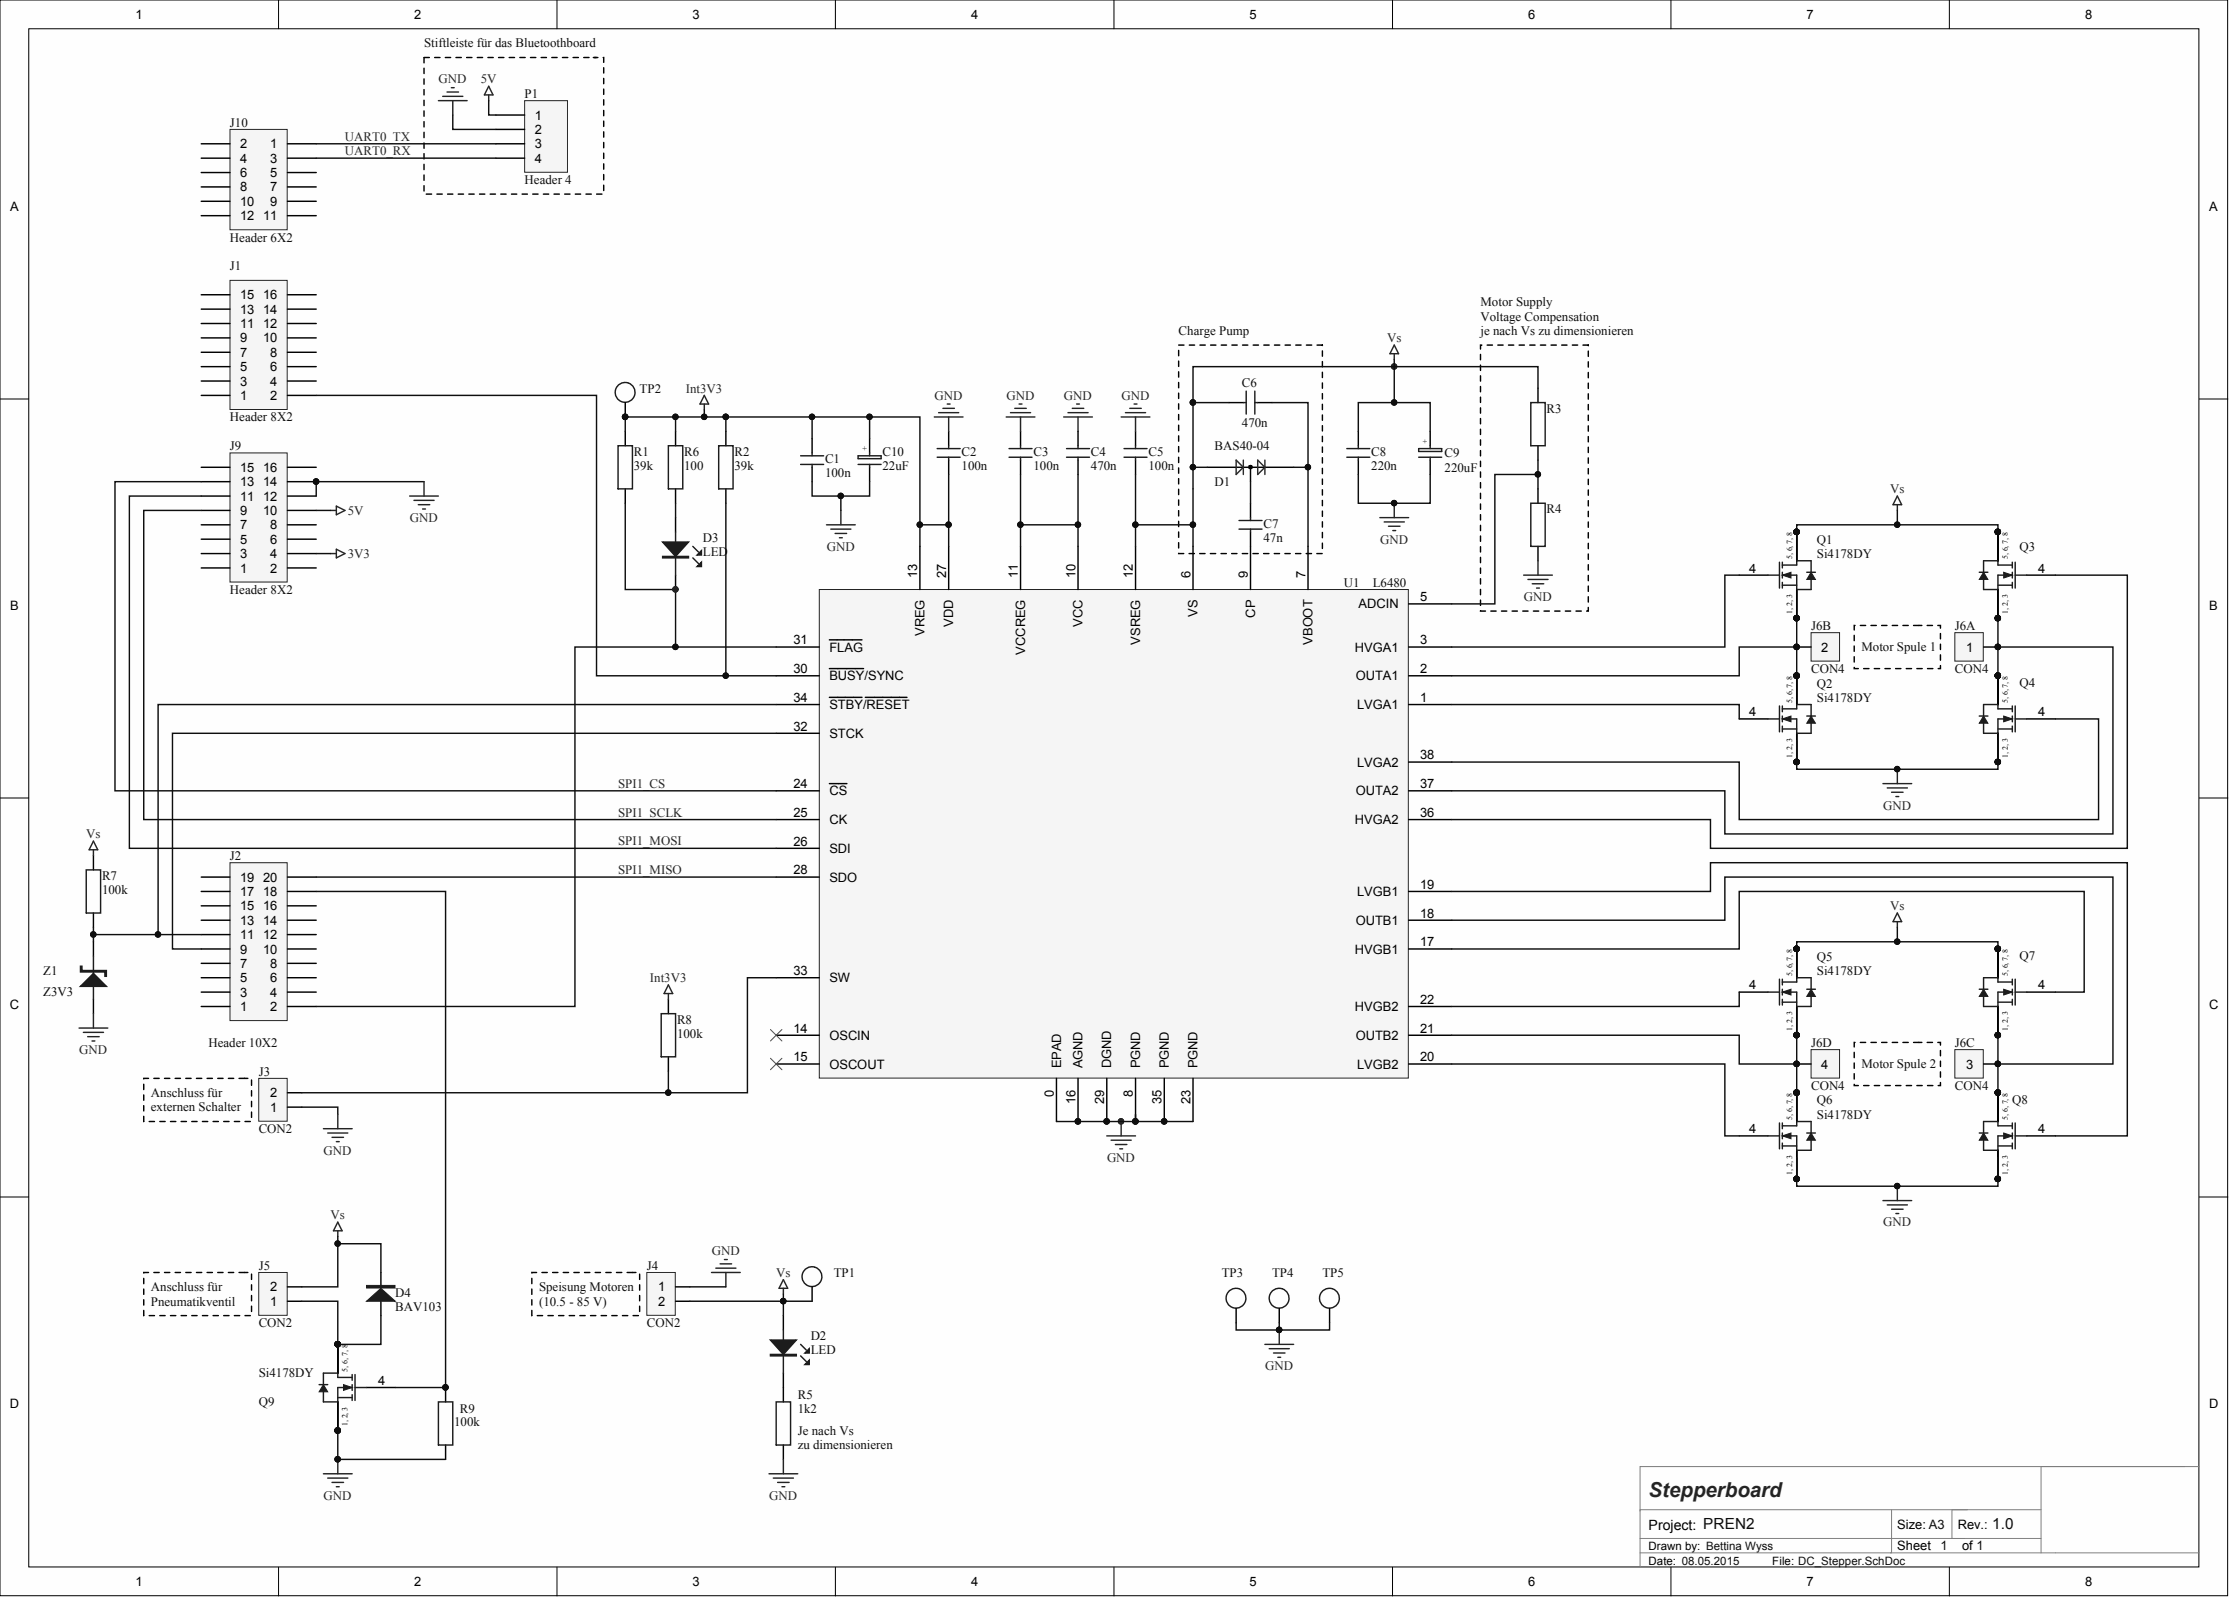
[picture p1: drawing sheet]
<svg xmlns="http://www.w3.org/2000/svg" width="393mm" height="282mm" viewBox="0 0 393 282" stroke-linecap="round" stroke-linejoin="round" font-family="sans-serif">
<defs><g id="words">
<text font-size="3.6" fill="#262626" x="290.8" y="264">Stepperboard</text>
<text font-size="2.7" fill="#0e0e0e" x="351.4" y="269.8">1.0</text>
<text font-size="2.5" x="290.8" y="269.8">Project: PREN2</text>
<g font-size="2.3">
<text x="23.9" y="3.3">1</text>
<text x="73.1" y="3.3">2</text>
<text x="122.2" y="3.3">3</text>
<text x="171.3" y="3.3">4</text>
<text x="220.4" y="3.3">5</text>
<text x="269.6" y="3.3">6</text>
<text x="318.7" y="3.3">7</text>
<text x="367.8" y="3.3">8</text>
<text x="94.3" y="21.1">1</text>
<text x="94.3" y="23.6">2</text>
<text x="42.3" y="26.2">2</text>
<text x="42.3" y="28.7">4</text>
<text x="47.7" y="26.2">1</text>
<text x="47.7" y="28.7">3</text>
<text x="94.3" y="26.2">3</text>
<text x="94.3" y="28.7">4</text>
<text x="42.3" y="31.2">6</text>
<text x="42.3" y="33.8">8</text>
<text x="47.7" y="31.2">5</text>
<text x="47.7" y="33.8">7</text>
<text x="1.8" y="37.2">A</text>
<text x="42.3" y="36.3">10</text>
<text x="42.3" y="38.8">12</text>
<text x="46.4" y="38.8">11</text>
<text x="47.7" y="36.3">9</text>
<text x="389.7" y="37.2">A</text>
<text x="42.3" y="52.8">15</text>
<text x="46.4" y="52.8">16</text>
<text x="42.3" y="57.9">11</text>
<text x="42.3" y="55.3">13</text>
<text x="46.4" y="57.9">12</text>
<text x="46.4" y="55.3">14</text>
<text x="42.3" y="65.5">5</text>
<text x="42.3" y="62.9">7</text>
<text x="42.3" y="60.4">9</text>
<text x="46.4" y="60.4">10</text>
<text x="47.7" y="65.5">6</text>
<text x="47.7" y="62.9">8</text>
<text x="42.3" y="70.5">1</text>
<text x="42.3" y="68">3</text>
<text x="47.7" y="70.5">2</text>
<text x="47.7" y="68">4</text>
<text x="42.3" y="83.2">15</text>
<text x="46.4" y="83.2">16</text>
<text x="42.3" y="88.3">11</text>
<text x="42.3" y="85.8">13</text>
<text x="46.4" y="88.3">12</text>
<text x="46.4" y="85.8">14</text>
<text x="42.3" y="95.9">5</text>
<text x="42.3" y="93.4">7</text>
<text x="42.3" y="90.8">9</text>
<text x="46.4" y="90.8">10</text>
<text x="47.7" y="95.9">6</text>
<text x="47.7" y="93.4">8</text>
<text x="42.3" y="101">1</text>
<text x="42.3" y="98.4">3</text>
<text x="47.7" y="101">2</text>
<text x="47.7" y="98.4">4</text>
<text x="161.8" y="102" transform="rotate(-90 161.8 102)">13</text>
<text x="166.9" y="102" transform="rotate(-90 166.9 102)">27</text>
<text x="179.5" y="102" transform="rotate(-90 179.5 102)">11</text>
<text x="189.7" y="102" transform="rotate(-90 189.7 102)">10</text>
<text x="199.8" y="102" transform="rotate(-90 199.8 102)">12</text>
<text x="210" y="102" transform="rotate(-90 210 102)">6</text>
<text x="220.1" y="102" transform="rotate(-90 220.1 102)">9</text>
<text x="230.3" y="102" transform="rotate(-90 230.3 102)">7</text>
<text x="308.6" y="101">4</text>
<text x="359.5" y="101">4</text>
<text x="1.8" y="107.6">B</text>
<text x="239.6" y="107.3">ADCIN</text>
<text x="250.5" y="106.1">5</text>
<text x="389.7" y="107.6">B</text>
<text x="140" y="113.7">31</text>
<text x="163.1" y="112.2" transform="rotate(-90 163.1 112.2)">VREG</text>
<text x="168.1" y="110.5" transform="rotate(-90 168.1 110.5)">VDD</text>
<text x="191" y="110.5" transform="rotate(-90 191 110.5)">VCC</text>
<text x="201.1" y="113.7" transform="rotate(-90 201.1 113.7)">VSREG</text>
<text x="211.2" y="108.8" transform="rotate(-90 211.2 108.8)">VS</text>
<text x="221.4" y="108.9" transform="rotate(-90 221.4 108.9)">CP</text>
<text x="231.5" y="113.7" transform="rotate(-90 231.5 113.7)">VBOOT</text>
<text x="250.5" y="113.7">3</text>
<text x="140" y="118.7">30</text>
<text x="146.3" y="114.9">FLAG</text>
<text x="180.8" y="115.5" transform="rotate(-90 180.8 115.5)">VCCREG</text>
<text x="239" y="114.9">HVGA1</text>
<text x="250.5" y="118.7">2</text>
<text x="321.2" y="114.9">2</text>
<text x="346.8" y="114.9">1</text>
<text x="140" y="123.8">34</text>
<text x="146.3" y="120">BUSY/SYNC</text>
<text x="146.3" y="125.1">STBY/RESET</text>
<text x="239.1" y="120">OUTA1</text>
<text x="239.4" y="125.1">LVGA1</text>
<text x="250.5" y="123.8">1</text>
<text x="140" y="128.9">32</text>
<text x="146.3" y="130.1">STCK</text>
<text x="308.6" y="126.3">4</text>
<text x="359.5" y="126.3">4</text>
<text x="239.4" y="135.2">LVGA2</text>
<text x="250.5" y="134">38</text>
<text x="140" y="139">24</text>
<text x="146.3" y="140.3">CS</text>
<text x="239.1" y="140.3">OUTA2</text>
<text x="250.5" y="139">37</text>
<text x="140" y="144.1">25</text>
<text x="140" y="149.2">26</text>
<text x="146.3" y="145.4">CK</text>
<text x="239" y="145.4">HVGA2</text>
<text x="250.5" y="144.1">36</text>
<text x="42.3" y="155.5">19</text>
<text x="46.4" y="155.5">20</text>
<text x="140" y="154.2">28</text>
<text x="146.3" y="150.4">SDI</text>
<text x="146.3" y="155.5">SDO</text>
<text x="42.3" y="160.6">15</text>
<text x="42.3" y="158">17</text>
<text x="46.4" y="160.6">16</text>
<text x="46.4" y="158">18</text>
<text x="239.4" y="158">LVGB1</text>
<text x="250.5" y="161.9">18</text>
<text x="250.5" y="156.8">19</text>
<text x="42.3" y="165.7">11</text>
<text x="42.3" y="163.1">13</text>
<text x="46.4" y="165.7">12</text>
<text x="46.4" y="163.1">14</text>
<text x="239.1" y="163.1">OUTB1</text>
<text x="250.5" y="166.9">17</text>
<text x="42.3" y="173.3">5</text>
<text x="42.3" y="170.7">7</text>
<text x="42.3" y="168.2">9</text>
<text x="46.4" y="168.2">10</text>
<text x="47.7" y="173.3">6</text>
<text x="47.7" y="170.7">8</text>
<text x="140" y="172">33</text>
<text x="146.3" y="173.3">SW</text>
<text x="239" y="168.2">HVGB1</text>
<text x="1.7" y="178">C</text>
<text x="42.3" y="178.3">1</text>
<text x="42.3" y="175.8">3</text>
<text x="47.7" y="178.3">2</text>
<text x="47.7" y="175.8">4</text>
<text x="239" y="178.3">HVGB2</text>
<text x="250.5" y="177.1">22</text>
<text x="308.6" y="174.5">4</text>
<text x="359.5" y="174.5">4</text>
<text x="389.6" y="178">C</text>
<text x="140" y="182.1">14</text>
<text x="146.3" y="183.4">OSCIN</text>
<text x="239.1" y="183.4">OUTB2</text>
<text x="250.5" y="182.1">21</text>
<text x="140" y="187.2">15</text>
<text x="146.3" y="188.5">OSCOUT</text>
<text x="187.2" y="188.4" transform="rotate(-90 187.2 188.4)">EPAD</text>
<text x="191" y="188.4" transform="rotate(-90 191 188.4)">AGND</text>
<text x="196" y="188.4" transform="rotate(-90 196 188.4)">DGND</text>
<text x="201.1" y="188.4" transform="rotate(-90 201.1 188.4)">PGND</text>
<text x="206.2" y="188.4" transform="rotate(-90 206.2 188.4)">PGND</text>
<text x="211.2" y="188.4" transform="rotate(-90 211.2 188.4)">PGND</text>
<text x="239.4" y="188.5">LVGB2</text>
<text x="250.5" y="187.2">20</text>
<text x="321.2" y="188.5">4</text>
<text x="346.8" y="188.5">3</text>
<text x="47.7" y="196.1">1</text>
<text x="47.7" y="193.6">2</text>
<text x="185.9" y="193.5" transform="rotate(-90 185.9 193.5)">0</text>
<text x="189.7" y="194.8" transform="rotate(-90 189.7 194.8)">16</text>
<text x="194.8" y="194.8" transform="rotate(-90 194.8 194.8)">29</text>
<text x="199.8" y="193.5" transform="rotate(-90 199.8 193.5)">8</text>
<text x="204.9" y="194.8" transform="rotate(-90 204.9 194.8)">35</text>
<text x="210" y="194.8" transform="rotate(-90 210 194.8)">23</text>
<text x="308.6" y="199.9">4</text>
<text x="359.5" y="199.9">4</text>
<text x="47.7" y="227.8">2</text>
<text x="116.1" y="227.8">1</text>
<text x="47.7" y="230.3">1</text>
<text x="116.1" y="230.3">2</text>
<text x="66.7" y="244.3">4</text>
<text x="1.7" y="248.4">D</text>
<text x="389.6" y="248.4">D</text>
<text x="334.7" y="269.6">Size: A3</text>
<text x="345.3" y="269.6">Rev.:</text>
<text x="334.7" y="273.4">Sheet</text>
<text x="346.1" y="273.4">of 1</text>
<text x="23.9" y="279.8">1</text>
<text x="73.1" y="279.8">2</text>
<text x="122.2" y="279.8">3</text>
<text x="171.3" y="279.8">4</text>
<text x="220.4" y="279.8">5</text>
<text x="269.6" y="279.8">6</text>
<text x="318.7" y="279.8">7</text>
<text x="367.8" y="279.8">8</text>
</g>
<g font-size="2.3" fill="#0e0e0e">
<text x="74.8" y="8.4">Stiftleiste für das Bluetoothboard</text>
<text x="92.5" y="17.2">P1</text>
<text x="40.6" y="22.3">J10</text>
<text x="92.5" y="32.5">Header 4</text>
<text x="40.6" y="42.6">Header 6X2</text>
<text x="40.6" y="47.7">J1</text>
<text x="207.9" y="59.1">Charge Pump</text>
<text x="261.1" y="54">Motor Supply</text>
<text x="261.1" y="56.6">Voltage Compensation</text>
<text x="261.1" y="59.1">je nach Vs zu dimensionieren</text>
<text x="112.8" y="69.2">TP2</text>
<text x="219.1" y="68.2">C6</text>
<text x="40.6" y="74.3">Header 8X2</text>
<text x="219.1" y="75.3">470n</text>
<text x="272.8" y="72.8">R3</text>
<text x="40.6" y="79.4">J9</text>
<text x="111.8" y="80.4">R1</text>
<text x="111.8" y="82.9">39k</text>
<text x="120.7" y="80.4">R6</text>
<text x="120.7" y="82.9">100</text>
<text x="129.6" y="80.4">R2</text>
<text x="129.6" y="82.9">39k</text>
<text x="145.5" y="81.7">C1</text>
<text x="155.7" y="80.4">C10</text>
<text x="155.7" y="82.9">22uF</text>
<text x="169.6" y="80.4">C2</text>
<text x="169.6" y="82.9">100n</text>
<text x="182.3" y="80.4">C3</text>
<text x="182.3" y="82.9">100n</text>
<text x="192.4" y="80.4">C4</text>
<text x="192.4" y="82.9">470n</text>
<text x="202.6" y="80.4">C5</text>
<text x="202.6" y="82.9">100n</text>
<text x="214.2" y="79.4">BAS40-04</text>
<text x="241.9" y="80.4">C8</text>
<text x="241.9" y="82.9">220n</text>
<text x="254.8" y="80.7">C9</text>
<text x="254.8" y="83.2">220uF</text>
<text x="145.5" y="84.2">100n</text>
<text x="214.2" y="85.7">D1</text>
<text x="124" y="95.6">D3</text>
<text x="222.9" y="93.1">C7</text>
<text x="222.9" y="95.6">47n</text>
<text x="272.8" y="90.5">R4</text>
<text x="320.5" y="95.9">Q1</text>
<text x="124" y="98.2">LED</text>
<text x="320.5" y="98.4">Si4178DY</text>
<text x="356.2" y="97.1">Q3</text>
<text x="40.6" y="104.7">Header 8X2</text>
<text x="237.1" y="103.5">U1</text>
<text x="242.1" y="103.5">L6480</text>
<text x="319.5" y="111.1">J6B</text>
<text x="344.8" y="111.1">J6A</text>
<text x="319.5" y="118.7">CON4</text>
<text x="328.3" y="114.9">Motor Spule 1</text>
<text x="344.8" y="118.7">CON4</text>
<text x="320.5" y="121.3">Q2</text>
<text x="320.5" y="123.8">Si4178DY</text>
<text x="356.2" y="121.2">Q4</text>
<text x="18" y="155.2">R7</text>
<text x="40.6" y="151.7">J2</text>
<text x="18" y="157.8">100k</text>
<text x="7.6" y="172">Z1</text>
<text x="320.5" y="169.5">Q5</text>
<text x="320.5" y="172">Si4178DY</text>
<text x="356.2" y="169.4">Q7</text>
<text x="7.6" y="175.8">Z3V3</text>
<text x="36.8" y="184.6">Header 10X2</text>
<text x="119.4" y="180.6">R8</text>
<text x="119.4" y="183.1">100k</text>
<text x="319.5" y="184.6">J6D</text>
<text x="344.8" y="184.6">J6C</text>
<text x="45.6" y="189.7">J3</text>
<text x="328.3" y="188.4">Motor Spule 2</text>
<text x="26.6" y="193.5">Anschluss für</text>
<text x="26.6" y="196">externen Schalter</text>
<text x="319.5" y="192.2">CON4</text>
<text x="320.5" y="194.8">Q6</text>
<text x="320.5" y="197.4">Si4178DY</text>
<text x="344.8" y="192.2">CON4</text>
<text x="355" y="194.8">Q8</text>
<text x="45.6" y="199.9">CON2</text>
<text x="26.6" y="227.7">Anschluss für</text>
<text x="45.6" y="223.9">J5</text>
<text x="95.1" y="227.7">Speisung Motoren</text>
<text x="114.1" y="223.9">J4</text>
<text x="147.1" y="225.2">TP1</text>
<text x="215.5" y="225.2">TP3</text>
<text x="224.4" y="225.2">TP4</text>
<text x="233.3" y="225.2">TP5</text>
<text x="26.6" y="230.3">Pneumatikventil</text>
<text x="69.7" y="228.8">D4</text>
<text x="69.7" y="231.3">BAV103</text>
<text x="95.1" y="230.3">(10.5 - 85 V)</text>
<text x="45.6" y="234.1">CON2</text>
<text x="114.1" y="234.1">CON2</text>
<text x="143" y="236.4">D2</text>
<text x="143" y="238.9">LED</text>
<text x="45.6" y="243">Si4178DY</text>
<text x="45.6" y="248">Q9</text>
<text x="80.1" y="251.6">100k</text>
<text x="81.1" y="249.3">R9</text>
<text x="140.7" y="246.8">R5</text>
<text x="140.7" y="249.3">1k2</text>
<text x="140.7" y="253.1">Je nach Vs</text>
<text x="140.7" y="255.6">zu dimensionieren</text>
<text x="342.3" y="273.4">1</text>
</g>
<g font-size="2.3" fill="#262626">
<text x="77.4" y="14.7">GND</text>
<text x="84.8" y="14.7">5V</text>
<text x="60.8" y="24.9">UART0_TX</text>
<text x="60.8" y="27.4">UART0_RX</text>
<text x="244.7" y="60.4">Vs</text>
<text x="121" y="69.2">Int3V3</text>
<text x="164.8" y="70.5">GND</text>
<text x="177.5" y="70.5">GND</text>
<text x="187.7" y="70.5">GND</text>
<text x="197.8" y="70.5">GND</text>
<text x="333.4" y="87">Vs</text>
<text x="61.4" y="90.8">5V</text>
<text x="72.3" y="92.1">GND</text>
<text x="243.4" y="95.9">GND</text>
<text x="61.4" y="98.4">3V3</text>
<text x="145.8" y="97.1">GND</text>
<text x="268.8" y="106">GND</text>
<text x="109" y="139">SPI1_CS</text>
<text x="332.2" y="142.8">GND</text>
<text x="15.2" y="147.9">Vs</text>
<text x="109" y="144.1">SPI1_SCLK</text>
<text x="109" y="149.1">SPI1_MOSI</text>
<text x="109" y="154.2">SPI1_MISO</text>
<text x="333.4" y="160.5">Vs</text>
<text x="114.6" y="173.2">Int3V3</text>
<text x="14" y="185.9">GND</text>
<text x="57.1" y="203.7">GND</text>
<text x="195.3" y="204.9">GND</text>
<text x="58.3" y="215.1">Vs</text>
<text x="125.5" y="221.4">GND</text>
<text x="332.2" y="216.3">GND</text>
<text x="136.9" y="225.2">Vs</text>
<text x="223.2" y="241.7">GND</text>
<text x="57.1" y="264.5">GND</text>
<text x="135.7" y="264.5">GND</text>
</g>
<g font-size="2">
<text x="290.8" y="273.5">Drawn by: Bettina Wyss</text>
<text x="290.8" y="276">Date: 08.05.2015</text>
<text x="312.6" y="276">File: DC_Stepper.SchDoc</text>
</g>
<g font-size="1.4" fill="#0e0e0e">
<text x="152.1" y="79.6">+</text>
<text x="251" y="78.3">+</text>
</g>
<g font-size="1.4">
<text x="316.1" y="98.7" transform="rotate(-90 316.1 98.7)">5, 6, 7, 8</text>
<text x="354.1" y="98.7" transform="rotate(-90 354.1 98.7)">5, 6, 7, 8</text>
<text x="316.1" y="108.3" transform="rotate(-90 316.1 108.3)">1, 2, 3</text>
<text x="354.1" y="108.3" transform="rotate(-90 354.1 108.3)">1, 2, 3</text>
<text x="316.1" y="124" transform="rotate(-90 316.1 124)">5, 6, 7, 8</text>
<text x="354.1" y="124" transform="rotate(-90 354.1 124)">5, 6, 7, 8</text>
<text x="316.1" y="133.7" transform="rotate(-90 316.1 133.7)">1, 2, 3</text>
<text x="354.1" y="133.7" transform="rotate(-90 354.1 133.7)">1, 2, 3</text>
<text x="316.1" y="172.2" transform="rotate(-90 316.1 172.2)">5, 6, 7, 8</text>
<text x="354.1" y="172.2" transform="rotate(-90 354.1 172.2)">5, 6, 7, 8</text>
<text x="316.1" y="181.8" transform="rotate(-90 316.1 181.8)">1, 2, 3</text>
<text x="354.1" y="181.8" transform="rotate(-90 354.1 181.8)">1, 2, 3</text>
<text x="316.1" y="197.6" transform="rotate(-90 316.1 197.6)">5, 6, 7, 8</text>
<text x="354.1" y="197.6" transform="rotate(-90 354.1 197.6)">5, 6, 7, 8</text>
<text x="316.1" y="207.2" transform="rotate(-90 316.1 207.2)">1, 2, 3</text>
<text x="354.1" y="207.2" transform="rotate(-90 354.1 207.2)">1, 2, 3</text>
<text x="61.3" y="242" transform="rotate(-90 61.3 242)">5, 6, 7, 8</text>
<text x="61.3" y="251.6" transform="rotate(-90 61.3 251.6)">1, 2, 3</text>
</g>
</g></defs>
<g fill="#fefefe" stroke="#000" stroke-width=".18">
<path d="M0 0h392.9v281.5h-392.9z"/>
<path d="M5.1 5.1h382.8v271.3h-382.8z"/>
</g>
<g fill="none" stroke="#000" stroke-width=".18">
<path d="M49.1 0v5.1M98.2 0v5.1M147.4 0v5.1M196.5 0v5.1M245.6 0v5.1M294.7 0v5.1M343.8 0v5.1M0 70.4h5.1M387.9 70.4h5.1M0 140.8h5.1M387.9 140.8h5.1M0 211.1h5.1"/>
<path d="M387.9 211.1h5.1M49.1 276.4v5.1M98.2 276.4v5.1M147.4 276.4v5.1M196.5 276.4v5.1M245.6 276.4v5.1M294.7 276.4v5.1M343.8 276.4v5.1"/>
</g>
<g fill="#0e0e0e" stroke="#0e0e0e" stroke-width=".18">
<circle cx="119.1" cy="104" r=".48"/>
<circle cx="197.7" cy="197.8" r=".48"/>
<circle cx="245.9" cy="64.6" r=".48"/>
</g>
<path d="M385.4 258.7h-96.1v17.7M387.9 258.7h-27.9v15.2M289.3 273.9h98.6M289.3 271.4h70.7M333.7 266.3v7.6h-.3M347.1 266.3h-2.8v5.1h2.3M360 266.3h-70.7v.3" fill="none" stroke="#808080" stroke-width=".18"/>
<path d="M40.6 22.8h10.1v17.7h-10.1z" fill="#f5f5f5" stroke="#262626" stroke-width=".18"/>
<path d="M35.5 25.4h5.1M35.5 27.9h5.1M35.5 30.4h5.1M35.5 33h5.1M35.5 35.5h5.1M35.5 38h5.1M50.7 25.4h5.1M50.7 27.9h5.1M50.7 30.4h5.1M50.7 33h5.1M50.7 35.5h5.1M50.7 38h5.1" fill="none" stroke="#000" stroke-width=".25"/>
<path d="M40.6 49.5h10.1v22.7h-10.1z" fill="#f5f5f5" stroke="#262626" stroke-width=".18"/>
<g fill="none" stroke="#000" stroke-width=".25">
<path d="M35.5 59.6h5.1M35.5 57.1h5.1M35.5 54.5h5.1M35.5 52h5.1M50.7 59.6h5.1M50.7 57.1h5.1M50.7 54.5h5.1M50.7 52h5.1M35.5 69.7h5.1M35.5 67.2h5.1M35.5 64.7h5.1M35.5 62.1h5.1"/>
<path d="M50.7 69.7h5.1M50.7 67.2h5.1M50.7 64.7h5.1M50.7 62.1h5.1"/>
</g>
<path d="M40.6 79.9h10.1v22.8h-10.1z" fill="#f5f5f5" stroke="#262626" stroke-width=".18"/>
<g fill="none" stroke="#000" stroke-width=".25">
<path d="M35.5 97.6h5.1M35.5 95.1h5.1M35.5 92.6h5.1M35.5 90h5.1M35.5 87.5h5.1M35.5 85h5.1M35.5 82.4h5.1M50.7 97.6h5.1M50.7 95.1h5.1M50.7 92.6h5.1M50.7 90h5.1M50.7 87.5h5.1"/>
<path d="M50.7 85h5.1M50.7 82.4h5.1M35.5 100.2h5.1M50.7 100.2h5.1"/>
</g>
<circle cx="55.8" cy="84.9" r=".48" fill="#0e0e0e" stroke="#0e0e0e" stroke-width=".18"/>
<path d="M58.3 90h1M58.3 97.6h1M59.3 89.3l1.5 .7-1.5 .8zM59.3 96.9l1.5 .7-1.5 .8z" fill="none" stroke="#262626" stroke-width=".25"/>
<path d="M40.6 152.2h10.1v27.8h-10.1z" fill="#f5f5f5" stroke="#262626" stroke-width=".18"/>
<g fill="none" stroke="#000" stroke-width=".25">
<path d="M110.3 76.1v2.5M128 76.1v2.5M143.2 77.4v2.5M167.3 76.1v2.5M180 76.1v2.5M190.2 76.1v2.5M200.3 76.1v2.5M216.8 71h2.5M221.8 71h2.6M239.6 76.1v2.5M252.3 76.1v2.5M271.3 68.5v2.5"/>
<path d="M271.3 78.6v2.6M110.3 86.2v2.6M128 86.2v2.6M143.2 82.4v2.6M167.3 81.2v2.5M180 81.2v2.5M190.2 81.2v2.5M200.3 81.2v2.5M220.6 88.8v2.5M220.6 93.8v2.6M239.6 81.2v2.5M252.3 81.2v2.5"/>
<path d="M271.3 86.2v2.6M271.3 96.4v2.5M35.5 159.8h5.1M35.5 157.2h5.1M35.5 154.7h5.1M50.7 159.8h5.1M50.7 157.2h5.1M50.7 154.7h5.1M35.5 177.5h5.1M35.5 175h5.1M35.5 172.5h5.1M35.5 169.9h5.1"/>
<path d="M35.5 167.4h5.1M35.5 164.9h5.1M35.5 162.3h5.1M50.7 177.5h5.1M50.7 175h5.1M50.7 172.5h5.1M50.7 169.9h5.1M50.7 167.4h5.1M50.7 164.9h5.1M50.7 162.3h5.1"/>
</g>
<g fill="none" stroke="#1c1c1c" stroke-width=".25">
<path d="M109 78.6h2.6v7.6h-2.6zM126.8 78.6h2.5v7.6h-2.5zM143.2 79.9v.5M165.3 79.1h4.1M167.3 78.6v.5M178 79.1h4M180 78.6v.5M188.1 79.1h4.1M190.2 78.6v.5M198.3 79.1h4M200.3 78.6v.5M219.3 71h.5"/>
<path d="M219.8 69v4M221.3 69v4M221.3 71h.5M237.6 79.1h4M239.6 78.6v.5M250.2 79.1h4.1v.5h-4.1zM252.3 78.6v.5M270 71h2.6v7.6h-2.6zM141.2 81.9h4.1M141.2 80.4h4.1M143.2 81.9v.5M165.3 80.7h4.1"/>
<path d="M167.3 80.7v.5M178 80.7h4M180 80.7v.5M188.1 80.7h4.1M190.2 80.7v.5M198.3 80.7h4M200.3 80.7v.5M218.5 91.8h4.1M218.5 93.3h4.1M220.6 91.3v.5M220.6 93.3v.5M237.6 80.7h4"/>
<path d="M239.6 80.7v.5M250.2 80.7h4.1M252.3 80.7v.5M270 88.8h2.6v7.6h-2.6z"/>
</g>
<g fill="none" stroke="#262626" stroke-width=".25">
<path d="M164.8 73.5h5.1M165.6 72.8h3.5M166.3 72h2M167.1 71.3h.5M167.3 73.5v2.6M177.5 73.5h5M178.2 72.8h3.6M179 72h2M179.8 71.3h.5M180 73.5v2.6M187.6 73.5h5.1M188.4 72.8h3.5"/>
<path d="M189.1 72h2.1M189.9 71.3h.5M190.2 73.5v2.6M197.8 73.5h5M198.5 72.8h3.6M199.3 72h2M200 71.3h.5M200.3 73.5v2.6M245.9 62.4v1M245.9 60.9l.8 1.5h-1.5zM145.8 92.6h5.1M146.5 93.3h3.6"/>
<path d="M147.3 94.1h2M148.1 94.9h.5M148.3 90v2.6M243.4 91.3h5.1M244.2 92.1h3.5M244.9 92.8h2M245.7 93.6h.5M245.9 88.8v2.5M271.3 98.9v2.5M334.7 89v1M334.7 87.5l.7 1.5h-1.5zM268.7 101.4h5.1"/>
<path d="M269.5 102.2h3.6M270.3 103h2M271 103.7h.5M332.1 138.2h5.1M332.9 139h3.5M333.7 139.7h2M334.7 135.7v2.5M334.4 140.5h.5M197.8 197.8v2.6M195.2 200.4h5.1M196 201.1h3.5M196.7 201.9h2.1"/>
<path d="M197.5 202.6h.5"/>
</g>
<circle cx="197.7" cy="197.8" r=".48" fill="#262626" stroke="#262626" stroke-width=".18"/>
<g fill="#0e0e0e" stroke="#0e0e0e" stroke-width=".18">
<circle cx="245.9" cy="88.7" r=".48"/>
<circle cx="334.6" cy="135.7" r=".48"/>
</g>
<path d="M144.5 104h103.9v86.2h-103.9z" fill="#f5f5f5" stroke="#262626" stroke-width=".18"/>
<g fill="none" stroke="#000" stroke-width=".25">
<path d="M162.3 96.4v7.6M167.3 96.4v7.6M180 96.4v7.6M190.2 96.4v7.6M200.3 96.4v7.6M210.4 96.4v7.6M213 82.4h15.2M220.6 82.4v2.6M220.6 96.4v7.6M230.7 96.4v7.6M136.9 119.2h7.6M136.9 114.1h7.6"/>
<path d="M146.3 117.9h6M146.3 112.9h5.7M248.5 119.2h7.6M248.5 114.1h7.6M248.5 106.5h7.6M136.9 124.3h7.6M136.9 139.5h7.6M136.9 129.3h7.6M146.3 138.2h3.1M146.3 123h5.7M152.6 123h7.4M248.5 124.3h7.6"/>
<path d="M248.5 139.5h7.6M248.5 134.4h7.6M136.9 144.6h7.6M136.9 149.6h7.6M136.9 154.7h7.6M248.5 157.2h7.6M248.5 144.6h7.6M136.9 172.5h7.6M248.5 167.4h7.6M248.5 162.3h7.6M248.5 177.5h7.6M136.9 182.6h7.6"/>
<path d="M136.9 187.7h7.6M186.3 190.2v7.6M190.2 190.2v7.6M195.2 190.2v7.6M200.3 190.2v7.6M205.4 190.2v7.6M210.4 190.2v7.6M248.5 182.6h7.6M248.5 187.7h7.6"/>
</g>
<g fill="#0e0e0e" stroke="#0e0e0e" stroke-width=".18">
<circle cx="190.1" cy="197.8" r=".48"/>
<circle cx="195.2" cy="197.8" r=".48"/>
<circle cx="200.3" cy="197.8" r=".48"/>
<circle cx="205.3" cy="197.8" r=".48"/>
</g>
<path d="M135.9 181.6l2 2M135.9 186.7l2 2M137.9 181.6l-2 2M137.9 186.7l-2 2" fill="none" stroke="#4c4c4c" stroke-width=".18"/>
<path d="M218 81.2l1.3 1.2-1.3 1.3zM219.3 81.2v2.5M221.8 81.2l1.3 1.2-1.3 1.3zM223.1 81.2v2.5" fill="none" stroke="#292929" stroke-width=".25"/>
<circle cx="220.6" cy="82.4" r=".01" fill="#fefefe" stroke="#000" stroke-width=".76"/>
<path d="M153.4 77.4v2.5M153.4 82.4v2.6" fill="none" stroke="#000" stroke-width=".25"/>
<path d="M153.4 79.9v.5M151.4 81.9h4M151.4 80.4h4v.5h-4zM153.4 81.9v.5" fill="none" stroke="#1c1c1c" stroke-width=".25"/>
<path d="M45.6 190.2h5.1v7.6h-5.1z" fill="#f5f5f5" stroke="#262626" stroke-width=".18"/>
<path d="M119.2 76.1v2.5M119.2 86.2v2.6M119.2 91.3v2.5M119.2 101.4v2.6M50.7 195.3h2.5M50.7 192.8h2.5" fill="none" stroke="#000" stroke-width=".25"/>
<path d="M117.9 78.6h2.5v7.6h-2.5zM119.2 93.8v7.6M122.2 98.4l1 1M122.2 96.4l1 1" fill="none" stroke="#1c1c1c" stroke-width=".25"/>
<g fill="#1c1c1c" stroke="#1c1c1c" stroke-width=".25">
<path d="M116.9 95.6h4.5l-2.2 2.6z"/>
<path d="M123.7 99.2v.7h-.7z"/>
<path d="M123.7 97.1v.8h-.7z"/>
<path d="M116.9 98.2h4.5v.2h-4.5z" fill-rule="evenodd"/>
</g>
<path d="M77.3 17.8h5.1M78.1 17h3.5M78.8 16.2h2.1M79.6 15.5h.5M79.9 17.8v2.5M86.2 15.2l.8 1.5h-1.6zM86.2 16.7v1.1" fill="none" stroke="#262626" stroke-width=".25"/>
<path d="M74.8 10.1h30.4h-1.3M74.8 10.1v24.1h31.7v-24.1h-1.3M338.5 110.3h-11.4v7.6h15.2v-7.6h-3.8M338.5 183.9h-11.4v7.6h15.2v-7.6h-3.8" fill="none" stroke="#000" stroke-width=".25" stroke-dasharray=".9 .9"/>
<path d="M92.5 17.8h7.6v12.6h-7.6z" fill="#f5f5f5" stroke="#262626" stroke-width=".18"/>
<path d="M87.5 20.3h5M87.5 22.8h5M87.5 25.4h5M87.5 27.9h5" fill="none" stroke="#000" stroke-width=".25"/>
<path d="M114.1 224.5h5v7.5h-5z" fill="#f5f5f5" stroke="#262626" stroke-width=".18"/>
<path d="M119.2 227h2.5M119.2 229.5h2.5M138.2 232.1v2.5M138.2 242.2v5.1M138.2 254.9v2.5" fill="none" stroke="#000" stroke-width=".25"/>
<path d="M125.5 224.5h5.1M126.3 223.7h3.5M127 222.9h2.1M127.8 222.2h.5M128 224.5v2.5M138.2 225.7l.7 1.5h-1.5zM138.2 227.2v1.1M135.6 260h5.1M138.2 257.4v2.6M136.4 260.7h3.6M137.2 261.5h2M137.9 262.2h.5" fill="none" stroke="#262626" stroke-width=".25"/>
<path d="M233.3 60.9h-25.4v36.7h25.4v-36.7M280.2 60.9h-19.1v46.9h19.1v-46.9M43.1 190.2h-17.7v7.6h19v-7.6h-1.3M111.6 224.5h-17.8v7.6h19v-7.6h-1.2" fill="none" stroke="#000" stroke-width=".25" stroke-dasharray=".9 .9"/>
<path d="M138.2 234.6v7.6M141.2 239.2l1 1M141.2 237.1l1 1M136.9 247.3h2.5v7.6h-2.5z" fill="none" stroke="#1c1c1c" stroke-width=".25"/>
<g fill="#1c1c1c" stroke="#1c1c1c" stroke-width=".25">
<path d="M135.9 236.4h4.6l-2.3 2.5z"/>
<path d="M142.7 239.9v.8h-.7z"/>
<path d="M142.7 237.9v.8h-.7z"/>
<path d="M135.9 238.9h4.6v.3h-4.6z" fill-rule="evenodd"/>
</g>
<circle cx="245.9" cy="64.6" r=".48" fill="#262626" stroke="#262626" stroke-width=".18"/>
<path d="M344.8 111.6h5v5h-5z" fill="#f5f5f5" stroke="#262626" stroke-width=".18"/>
<path d="M349.9 114.1h2.5" fill="none" stroke="#000" stroke-width=".25"/>
<circle cx="352.4" cy="114.1" r=".48" fill="#0e0e0e" stroke="#0e0e0e" stroke-width=".18"/>
<path d="M319.5 111.6h5v5h-5z" fill="#f5f5f5" stroke="#262626" stroke-width=".18"/>
<path d="M316.9 114.1h2.6" fill="none" stroke="#000" stroke-width=".25"/>
<circle cx="316.9" cy="114.1" r=".48" fill="#0e0e0e" stroke="#0e0e0e" stroke-width=".18"/>
<path d="M344.8 185.1h5v5.1h-5z" fill="#f5f5f5" stroke="#262626" stroke-width=".18"/>
<path d="M349.9 187.7h2.5" fill="none" stroke="#000" stroke-width=".25"/>
<circle cx="352.4" cy="187.7" r=".48" fill="#0e0e0e" stroke="#0e0e0e" stroke-width=".18"/>
<path d="M319.5 185.1h5v5.1h-5z" fill="#f5f5f5" stroke="#262626" stroke-width=".18"/>
<g fill="none" stroke="#000" stroke-width=".25">
<path d="M110.3 71v2.5M316.9 93.8v5.1M352.4 93.8v5.1M306.8 101.4h5M316.9 104v5.1M316.9 119.2v5.1M352.4 104v5.1M352.4 119.2v5.1M357.5 101.4h5.1M306.8 126.8h5M316.9 129.3v5.1M352.4 129.3v5.1"/>
<path d="M357.5 126.8h5.1M16.5 150.9v2.5M16.5 161v2.6M16.5 166.1v2.6M16.5 176.3v2.5M306.8 175h5M316.9 167.4v5.1M316.9 177.5v5.1M352.4 167.4v5.1M352.4 177.5v5.1M357.5 175h5.1M316.9 187.7h2.6"/>
<path d="M316.9 192.8v5M352.4 192.8v5M306.8 200.4h5M316.9 202.9v5.1M352.4 202.9v5.1M357.5 200.4h5.1M143.2 227v2.5M218 230.8v2.5M225.6 230.8v2.5M234.5 230.8v2.5"/>
</g>
<g fill="#0e0e0e" stroke="#0e0e0e" stroke-width=".18">
<circle cx="316.9" cy="187.7" r=".48"/>
<circle cx="352.4" cy="93.8" r=".48"/>
<circle cx="352.4" cy="109" r=".48"/>
<circle cx="316.9" cy="93.8" r=".48"/>
<circle cx="316.9" cy="109" r=".48"/>
<circle cx="316.9" cy="119.2" r=".48"/>
<circle cx="316.9" cy="134.4" r=".48"/>
<circle cx="352.4" cy="119.2" r=".48"/>
<circle cx="352.4" cy="134.4" r=".48"/>
<circle cx="334.6" cy="209.2" r=".48"/>
<circle cx="316.9" cy="167.4" r=".48"/>
<circle cx="316.9" cy="182.6" r=".48"/>
<circle cx="316.9" cy="192.7" r=".48"/>
<circle cx="316.9" cy="207.9" r=".48"/>
<circle cx="352.4" cy="167.4" r=".48"/>
<circle cx="352.4" cy="182.6" r=".48"/>
<circle cx="352.4" cy="192.7" r=".48"/>
<circle cx="352.4" cy="207.9" r=".48"/>
<circle cx="59.6" cy="257.4" r=".48"/>
<circle cx="225.6" cy="234.6" r=".48"/>
<circle cx="110.3" cy="73.5" r=".48"/>
<circle cx="55.8" cy="84.9" r=".48"/>
<circle cx="128" cy="119.2" r=".48"/>
<circle cx="128" cy="73.5" r=".48"/>
<circle cx="143.2" cy="73.5" r=".48"/>
<circle cx="153.4" cy="73.5" r=".48"/>
<circle cx="148.3" cy="87.5" r=".48"/>
<circle cx="271.3" cy="83.7" r=".48"/>
<circle cx="245.9" cy="88.7" r=".48"/>
<circle cx="334.6" cy="92.5" r=".48"/>
<circle cx="316.9" cy="114.1" r=".48"/>
<circle cx="352.4" cy="187.7" r=".48"/>
<circle cx="210.4" cy="71" r=".48"/>
<circle cx="210.4" cy="82.4" r=".48"/>
<circle cx="230.7" cy="82.4" r=".48"/>
<circle cx="352.4" cy="114.1" r=".48"/>
<circle cx="138.2" cy="229.5" r=".48"/>
<circle cx="245.9" cy="71" r=".48"/>
<circle cx="334.6" cy="166.1" r=".48"/>
<circle cx="334.6" cy="135.7" r=".48"/>
<circle cx="210.4" cy="92.5" r=".48"/>
<circle cx="200.3" cy="92.5" r=".48"/>
<circle cx="190.1" cy="92.5" r=".48"/>
<circle cx="180" cy="92.5" r=".48"/>
<circle cx="167.3" cy="92.5" r=".48"/>
<circle cx="162.2" cy="92.5" r=".48"/>
<circle cx="119.1" cy="114.1" r=".48"/>
<circle cx="119.1" cy="73.5" r=".48"/>
</g>
<g fill="none" stroke="#1c1c1c" stroke-width=".25">
<path d="M110.7 67.5a1.75 1.75 0 0 0-2.1 2.1 1.75 1.75 0 0 0 2.8 .9 1.75 1.75 0 0 0-.6-2.9M313.9 99.2v4.5M314.4 99.7h2.5v-.8h2.6v2M314.4 99.2v1M355 99.7h-2.6v-.8h-2.5v2M355 99.2v1M355.5 99.2v4.5M311.8 101.4h2.1M314.4 101.4h2.5v2.6h2.6v-1.8M314.4 103.2h2.5M314.4 100.9v1.1M314.4 102.7v1"/>
<path d="M318.7 100.9h1.5M349.1 100.9h1.5M352.4 103.2h2.6M355 101.4h-2.6v2.6h-2.5v-1.8M355 100.9v1.1M355 102.7v1M355.5 101.4h2M311.8 126.8h2.1M313.9 124.5v4.6M314.4 125h2.5v-.7h2.6v2M314.4 126.8h2.5v2.5h2.6v-1.7M314.4 124.5v1"/>
<path d="M314.4 126.3v1M314.4 128.1v1M314.4 128.6h2.5M318.7 126.3h1.5M349.1 126.3h1.5M352.4 128.6h2.6M355 125h-2.6v-.7h-2.5v2M355 126.8h-2.6v2.5h-2.5v-1.7M355 124.5v1M355 126.3v1M355 128.1v1M355.5 124.5v4.6"/>
<path d="M355.5 126.8h2M15.2 153.4h2.5v7.6h-2.5zM16.5 168.7v7.6M311.8 175h2.1M313.9 172.7v4.6M314.4 173.2h2.5v-.7h2.6v2M314.4 175h2.5v2.5h2.6v-1.7M314.4 172.7v1M314.4 174.5v1M314.4 176.3v1M314.4 176.8h2.5M318.7 174.5h1.5"/>
<path d="M349.1 174.5h1.5M352.4 176.8h2.6M355 173.2h-2.6v-.7h-2.5v2M355 175h-2.6v2.5h-2.5v-1.7M355 172.7v1M355 174.5v1M355 176.3v1M355.5 172.7v4.6M355.5 175h2M313.9 198.1v4.5M314.4 198.6h2.5v-.8h2.6v2.1M314.4 198.1v1"/>
<path d="M314.4 199.9v1M318.7 199.9h1.5M349.1 199.9h1.5M355 198.6h-2.6v-.8h-2.5v2.1M355 198.1v1M355 199.9v1M355.5 198.1v4.5M311.8 200.4h2.1M314.4 200.4h2.5v2.5h2.6v-1.8M314.4 201.6v1M314.4 202.1h2.5M352.4 202.1h2.6"/>
<path d="M355 200.4h-2.6v2.5h-2.5v-1.8M355 201.6v1M355.5 200.4h2M143.7 223.5a1.75 1.75 0 0 0-2.2 2.1 1.75 1.75 0 0 0 2.9 .9 1.75 1.75 0 0 0-.6-3M218.5 227.3a1.75 1.75 0 0 0-2.2 2.1 1.75 1.75 0 0 0 2.9 .9 1.75 1.75 0 0 0-.6-3M226.1 227.3a1.75 1.75 0 0 0-2.2 2.1 1.75 1.75 0 0 0 2.9 .9 1.75 1.75 0 0 0-.6-3M234.9 227.3a1.75 1.75 0 0 0-2.1 2.1 1.75 1.75 0 0 0 2.9 .9 1.75 1.75 0 0 0-.6-3"/>
</g>
<g fill="#1c1c1c" stroke="#1c1c1c" stroke-width=".18">
<path d="M353.4 100.9l1.6 .5-1.6 .6z"/>
<path d="M349.9 100.9l.7 1.3h-1.5z"/>
<path d="M314.4 101.4l1.5-.5v1.1z"/>
<path d="M319.5 100.9l.7 1.3h-1.5z"/>
<path d="M314.4 126.8l1.5-.5v1z"/>
<path d="M319.5 126.3l.7 1.3h-1.5z"/>
<path d="M353.4 126.3l1.6 .5-1.6 .5z"/>
<path d="M349.9 126.3l.7 1.3h-1.5z"/>
<path d="M314.4 175l1.5-.5v1z"/>
<path d="M319.5 174.5l.7 1.3h-1.5z"/>
<path d="M314.4 200.4l1.5-.5v1z"/>
<path d="M319.5 199.9l.7 1.2h-1.5z"/>
<path d="M353.4 174.5l1.6 .5-1.6 .5z"/>
<path d="M349.9 174.5l.7 1.3h-1.5z"/>
<path d="M353.4 199.9l1.6 .5-1.6 .5z"/>
<path d="M349.9 199.9l.7 1.2h-1.5z"/>
</g>
<g fill="none" stroke="#262626" stroke-width=".25">
<path d="M16.5 148.4l.7 1.5h-1.5zM16.5 149.9v1M16.5 178.8v2.5M334.7 162.6v1M334.7 161l.7 1.6h-1.5zM13.9 181.3h5.1M14.7 182.1h3.6M15.5 182.9h2M16.2 183.6h.5M332.1 211.8h5.1M332.9 212.5h3.5M333.7 213.3h2"/>
<path d="M334.4 214.1h.5M334.7 209.2v2.6M223.1 237.1h5.1M223.9 237.9h3.5M224.6 238.7h2.1M225.4 239.4h.5M225.6 234.6v2.5M57 260h5.1M59.6 257.4v2.6M57.8 260.7h3.6M58.6 261.5h2M59.3 262.2h.5"/>
</g>
<g fill="none" stroke="#0e0e0e" stroke-width=".25">
<path d="M86.2 17.8v2.5h1.3M55.8 25.4h31.7M55.8 27.9h31.7M79.9 20.3v2.5h7.6M110.3 73.5v2.6M119.2 73.5v2.6M128 73.5v2.6M143.2 73.5v3.9M153.4 73.5v3.9M210.4 71v15.2M210.4 71h6.4M239.6 76.1v-5.1h12.7v5.1"/>
<path d="M245.9 63.4v7.6M271.3 68.5v-3.8h-60.9v6.3M35.5 90h-10.1v54.6h111.5M35.5 87.5h-12.7v62.1h114.1M35.5 85h-15.2v54.5h116.6M55.8 97.6h2.5M55.8 90h2.5M74.8 85h-19v2.5M110.3 88.8v15.2h8.9v10.1M119.2 88.8v2.5M128 88.8v30.4M143.2 85v2.5h5.1v2.5"/>
<path d="M153.4 85v2.5h-5.1M162.3 92.6h5M180 92.6h10.2M200.3 92.6h10.1M210.4 82.4h2.6M220.6 85v3.8M228.2 82.4h2.5M239.6 83.7v5.1h12.7v-5.1M271.3 83.7h-7.6v22.8h-7.6M271.3 81.2v5M316.9 93.8v-1.2h35.5v1.2M334.7 90v2.6"/>
<path d="M306.8 101.4h-2.6v12.7h-48.1M316.9 114.1h-10.1v5.1h-50.7M316.9 109.1v10.1M352.4 114.1h20.3v33h-68.5v-7.6h-48.1M352.4 109.1v10.1M362.6 101.4h12.6v48.2h-73.5v-5h-45.6M136.9 129.3h-106.5v38.1h5.1M256.1 124.3h50.7v2.5M316.9 130.6v5.1h35.5v-5.1M362.6 126.8h7.6v17.8h-63.4v-10.2h-50.7M55.8 154.7h81.1M256.1 157.2h45.6v-5h73.5v48.2h-12.6"/>
<path d="M256.1 167.4h50.7v-10.2h60.8v17.8h-5M256.1 162.3h48.1v-7.6h68.5v33h-20.3M306.8 175v2.5h-50.7M316.9 167.4v-1.3h35.5v1.3M334.7 163.6v2.5M53.2 195.3h6.4v1.3M256.1 187.7h48.1v12.7h2.6M256.1 182.6h50.7v5.1h10.1M316.9 182.6v10.2M352.4 182.6v10.2M316.9 204.2v5h35.5v-5M121.7 229.5h21.5"/>
<path d="M121.7 227h6.3M138.2 228.3v3.8M218 233.3v1.3h16.5v-1.3M225.6 233.3v1.3"/>
</g>
<g fill="#1c1c1c" stroke="#1c1c1c" stroke-width=".25">
<path d="M16.5 171.7l2.3 2.3h-4.6z"/>
<path d="M14.2 170.4h.3v.8h4.3v1h-.3v-.8h-4.3z" fill-rule="evenodd"/>
</g>
<circle cx="119.1" cy="104" r=".48" fill="#262626" stroke="#262626" stroke-width=".18"/>
<path d="M45.6 224.5h5.1v7.5h-5.1z" fill="#f5f5f5" stroke="#262626" stroke-width=".18"/>
<path d="M117.9 176.3v2.5M117.9 186.4v2.5M50.7 229.5h2.5M50.7 227h2.5M59.6 237.1v5.1M67.2 224.5v2.5M67.2 229.5v2.6M59.6 247.3v5.1M64.7 244.7h5M78.6 244.7v2.6M78.6 254.9v2.5" fill="none" stroke="#000" stroke-width=".25"/>
<g fill="#0e0e0e" stroke="#0e0e0e" stroke-width=".18">
<circle cx="59.6" cy="237.1" r=".48"/>
<circle cx="59.6" cy="252.3" r=".48"/>
<circle cx="59.6" cy="219.4" r=".48"/>
<circle cx="78.6" cy="244.7" r=".48"/>
<circle cx="59.6" cy="257.4" r=".48"/>
<circle cx="128" cy="73.5" r=".48"/>
<circle cx="124.2" cy="73.5" r=".48"/>
<circle cx="119.1" cy="73.5" r=".48"/>
<circle cx="110.3" cy="73.5" r=".48"/>
<circle cx="117.9" cy="192.7" r=".48"/>
<circle cx="27.9" cy="164.8" r=".48"/>
<circle cx="16.5" cy="164.8" r=".48"/>
<circle cx="119.1" cy="114.1" r=".48"/>
<circle cx="128" cy="119.2" r=".48"/>
<circle cx="143.2" cy="73.5" r=".48"/>
<circle cx="153.4" cy="73.5" r=".48"/>
<circle cx="162.2" cy="92.5" r=".48"/>
<circle cx="190.1" cy="197.8" r=".48"/>
<circle cx="195.2" cy="197.8" r=".48"/>
<circle cx="200.3" cy="197.8" r=".48"/>
<circle cx="205.3" cy="197.8" r=".48"/>
<circle cx="230.7" cy="82.4" r=".48"/>
<circle cx="167.3" cy="92.5" r=".48"/>
<circle cx="180" cy="92.5" r=".48"/>
<circle cx="190.1" cy="92.5" r=".48"/>
<circle cx="200.3" cy="92.5" r=".48"/>
<circle cx="210.4" cy="92.5" r=".48"/>
</g>
<path d="M116.6 178.8h2.6v7.6h-2.6zM56.3 244.2h1.5M59.6 246.5h2.5M62.1 243h-2.5v-.8h-2.6v2M62.1 244.7h-2.5v2.6h-2.6v-1.8M62.1 242.5v1M62.1 244.2v1M62.1 246v1M62.6 244.7h2.1M62.6 242.5v4.5M77.3 247.3h2.6v7.6h-2.6z" fill="none" stroke="#1c1c1c" stroke-width=".25"/>
<g fill="#1c1c1c" stroke="#1c1c1c" stroke-width=".18">
<path d="M60.6 244.2l1.5 .5-1.5 .5z"/>
<path d="M57 244.2l.8 1.3h-1.5z"/>
<path d="M64.7 229.5l2.5-2.3 2.5 2.3z"/>
</g>
<g fill="none" stroke="#262626" stroke-width=".25">
<path d="M124.2 69.7l.8 1.6h-1.5zM124.2 71.3v1M72.3 87.5h5M73 88.3h3.6M73.8 89h2M74.5 89.8h.5M74.8 85v2.5M117.9 173.7l.8 1.6h-1.6zM117.9 175.3v1M57 199.1h5.1M57.8 199.9h3.6M59.6 196.6v2.5"/>
<path d="M58.6 200.6h2M59.3 201.4h.5M59.6 215.6l.7 1.5h-1.5zM59.6 217.1v1"/>
</g>
<path d="M43.1 224.5h-17.7v7.6h19v-7.6h-1.3" fill="none" stroke="#000" stroke-width=".25" stroke-dasharray=".9 .9"/>
<path d="M64.7 226.7h5v.5h-5z" fill="#1c1c1c" stroke="#1c1c1c" stroke-width=".18"/>
<g fill="none" stroke="#0e0e0e" stroke-width=".25">
<path d="M55.8 69.7h49.4v49.5h31.7M110.3 73.5h52v22.9M124.2 72.3v1.2M224.4 71h6.3v25.4M167.3 83.7v12.7M180 83.7v12.7M190.2 83.7v12.7M200.3 83.7v12.7M210.4 86.2v10.2M136.9 114.1h-35.5v63.4h-45.6M136.9 124.3h-109v40.6h7.6M55.8 157.2h22.8v87.5h-8.9"/>
<path d="M16.5 163.6v1.3h11.4M16.5 164.9v1.2M136.9 172.5h-5.1v20.3h-78.6M117.9 188.9v3.9M186.3 197.8h14M200.3 196.6v1.2h10.1M59.6 218.1v8.9h-6.4M59.6 219.4h7.6v5.1M53.2 229.5h6.4v7.6h7.6v-5M59.6 252.4v5h19"/>
</g>
<use href="#words"/>
</svg>
